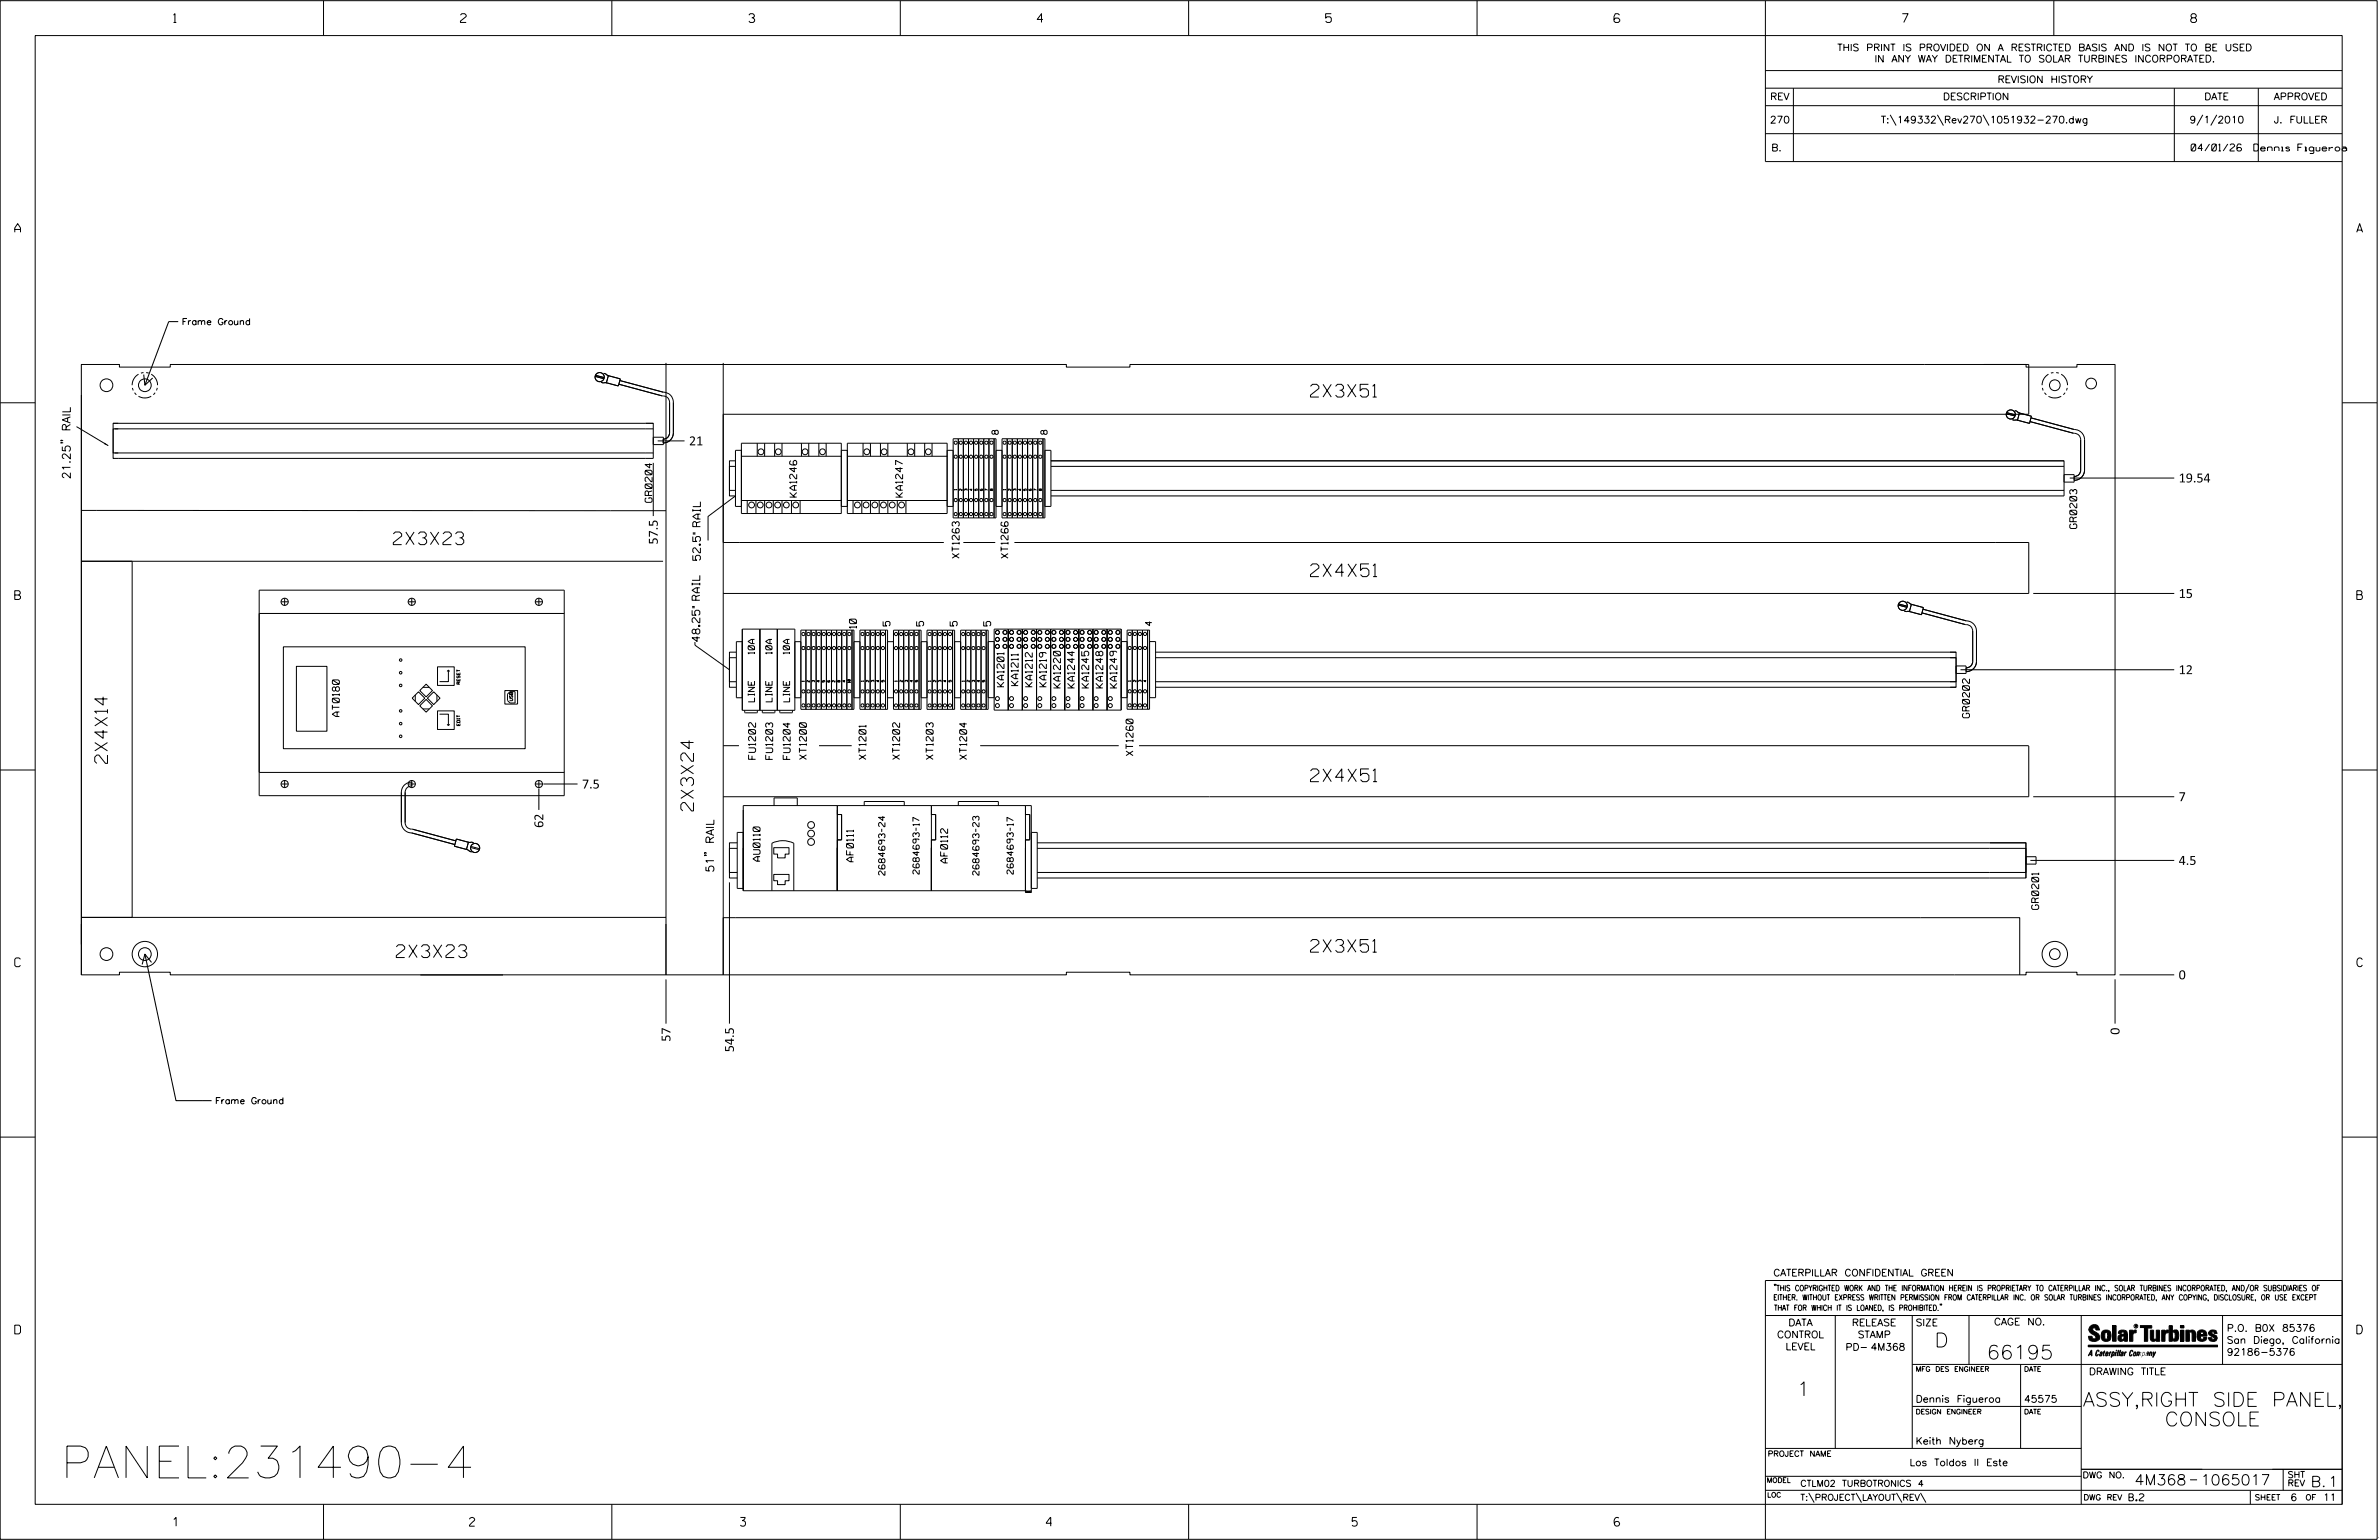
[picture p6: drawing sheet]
<svg xmlns="http://www.w3.org/2000/svg" width="864mm" height="559mm" viewBox="0 0 864 559" stroke-linecap="round" stroke-linejoin="round" font-family="sans-serif">
<defs><g id="words">
<text font-size="11.5" x="22.1" y="536.3">PANEL:231490-4</text>
<g font-size="5.1">
<text x="702.3" y="488.8">D</text>
<text x="721.2" y="493.2">66195</text>
<text x="652.2" y="506.5">1</text>
<text x="756.1" y="510.3">ASSY,RIGHT SIDE PANEL,</text>
<text x="785.8" y="517.4">CONSOLE</text>
</g>
<g font-size="4.6">
<text x="475.7" y="144.1">2X3X51</text>
<text x="142.8" y="197.6">2X3X23</text>
<text x="475.7" y="209.2">2X4X51</text>
<text x="39" y="277" transform="rotate(-90 39 277)">2X4X14</text>
<text x="475.7" y="283.6">2X4X51</text>
<text x="251.8" y="294.2" transform="rotate(-90 251.8 294.2)">2X3X24</text>
<text x="143.9" y="347.5">2X3X23</text>
<text x="475.7" y="345.5">2X3X51</text>
</g>
<g font-size="3.8">
<text x="774.8" y="538.9">4M368</text>
<text x="798.8" y="538.9">1065017</text>
<text x="838.8" y="539.5">B.2</text>
</g>
<g font-size="3.2">
<text x="63" y="8.2">1</text>
<text x="167.2" y="8.2">2</text>
<text x="271.8" y="8.2">3</text>
<text x="376.5" y="8.2">4</text>
<text x="481.2" y="8.2">5</text>
<text x="690.6" y="8.2">7</text>
<text x="795.3" y="8.2">8</text>
<text x="5.4" y="84.3">A</text>
<text x="855.5" y="84.3">A</text>
<text x="250.1" y="161.6">21</text>
<text x="790.9" y="175.1">19.54</text>
<text x="238.8" y="197.6" transform="rotate(-90 238.8 197.6)">57.5</text>
<text x="5.4" y="217.5">B</text>
<text x="790.9" y="217">15</text>
<text x="855.6" y="217.5">B</text>
<text x="790.9" y="244.6">12</text>
<text x="211.3" y="286.1">7.5</text>
<text x="790.9" y="290.7">7</text>
<text x="197.2" y="300.4" transform="rotate(-90 197.2 300.4)">62</text>
<text x="790.9" y="313.8">4.5</text>
<text x="5.4" y="350.8">C</text>
<text x="855.6" y="350.8">C</text>
<text x="790.9" y="355.3">0</text>
<text x="243.4" y="378" transform="rotate(-90 243.4 378)">57</text>
<text x="769.4" y="375.5" transform="rotate(-90 769.4 375.5)">0</text>
<text x="266.4" y="381.8" transform="rotate(-90 266.4 381.8)">54.5</text>
<text x="5.4" y="484">D</text>
<text x="855.6" y="484">D</text>
<text x="62.8" y="553.8">1</text>
<text x="170.4" y="553.8">2</text>
<text x="268.8" y="553.8">3</text>
<text x="379.8" y="553.8">4</text>
<text x="490.8" y="553.8">5</text>
<text x="585.9" y="553.8">6</text>
</g>
<g font-size="2.9">
<text x="25.5" y="173.9" transform="rotate(-90 25.5 173.9)">21.25&quot; RAIL</text>
<text x="259.2" y="316.6" transform="rotate(-90 259.2 316.6)">51&quot; RAIL</text>
</g>
<g font-size="2.8">
<text x="254.3" y="203.3" transform="rotate(-90 254.3 203.3)">52.5&quot; RAIL</text>
<text x="254" y="232.8" transform="rotate(-90 254 232.8)">48.25&quot; RAIL</text>
</g>
<g font-size="2.5">
<text x="666.9" y="18.5">THIS PRINT IS PROVIDED ON A RESTRICTED BASIS AND IS NOT TO BE USED</text>
<text x="680.5" y="22.6">IN ANY WAY DETRIMENTAL TO SOLAR TURBINES INCORPORATED.</text>
<text x="725.1" y="30">REVISION HISTORY</text>
<text x="642.6" y="36.3">REV</text>
<text x="705.3" y="36.3">DESCRIPTION</text>
<text x="800.2" y="36.3">DATE</text>
<text x="825.4" y="36.3">APPROVED</text>
<text x="642.5" y="44.7">270</text>
<text x="682.8" y="44.7">T:\149332\Rev270\1051932-270.dwg</text>
<text x="794.8" y="44.7">9/1/2010</text>
<text x="825.5" y="44.7">J. FULLER</text>
<text x="643" y="54.8">B.2</text>
<text x="795.4" y="54.8">04/01/26</text>
<text x="818.2" y="54.8">Dennis Figueroa</text>
<text x="236.7" y="182.3" transform="rotate(-90 236.7 182.3)">GR0204</text>
<text x="289.2" y="180.4" transform="rotate(-90 289.2 180.4)">KA1246</text>
<text x="327.6" y="180.4" transform="rotate(-90 327.6 180.4)">KA1247</text>
<text x="753.9" y="191.8" transform="rotate(-90 753.9 191.8)">GR0203</text>
<text x="348.2" y="202.5" transform="rotate(-90 348.2 202.5)">XT1263</text>
<text x="365.9" y="202.5" transform="rotate(-90 365.9 202.5)">XT1266</text>
<text x="310.9" y="228" transform="rotate(-90 310.9 228)">10</text>
<text x="323.1" y="227.1" transform="rotate(-90 323.1 227.1)">5</text>
<text x="335.3" y="227.1" transform="rotate(-90 335.3 227.1)">5</text>
<text x="347.4" y="227.1" transform="rotate(-90 347.4 227.1)">5</text>
<text x="359.6" y="227.1" transform="rotate(-90 359.6 227.1)">5</text>
<text x="364.5" y="249.2" transform="rotate(-90 364.5 249.2)">KA1201</text>
<text x="369.6" y="248.8" transform="rotate(-90 369.6 248.8)">KA1211</text>
<text x="374.7" y="249.2" transform="rotate(-90 374.7 249.2)">KA1212</text>
<text x="379.8" y="249.2" transform="rotate(-90 379.8 249.2)">KA1219</text>
<text x="385" y="249.6" transform="rotate(-90 385 249.6)">KA1220</text>
<text x="390.1" y="249.6" transform="rotate(-90 390.1 249.6)">KA1244</text>
<text x="395.2" y="249.6" transform="rotate(-90 395.2 249.6)">KA1245</text>
<text x="400.3" y="249.6" transform="rotate(-90 400.3 249.6)">KA1248</text>
<text x="405.4" y="249.6" transform="rotate(-90 405.4 249.6)">KA1249</text>
<text x="123.2" y="260" transform="rotate(-90 123.2 260)">AT0180</text>
<text x="714.9" y="260.4" transform="rotate(-90 714.9 260.4)">GR0202</text>
<text x="274.3" y="275.5" transform="rotate(-90 274.3 275.5)">FU1202</text>
<text x="280.5" y="275.6" transform="rotate(-90 280.5 275.6)">FU1203</text>
<text x="286.9" y="275.6" transform="rotate(-90 286.9 275.6)">FU1204</text>
<text x="292.7" y="275.6" transform="rotate(-90 292.7 275.6)">XT1200</text>
<text x="314.4" y="275.6" transform="rotate(-90 314.4 275.6)">XT1201</text>
<text x="326.6" y="275.6" transform="rotate(-90 326.6 275.6)">XT1202</text>
<text x="338.7" y="275.6" transform="rotate(-90 338.7 275.6)">XT1203</text>
<text x="350.9" y="275.6" transform="rotate(-90 350.9 275.6)">XT1204</text>
<text x="411.3" y="274.2" transform="rotate(-90 411.3 274.2)">XT1260</text>
<text x="275.9" y="312.5" transform="rotate(-90 275.9 312.5)">AU0110</text>
<text x="309.8" y="312.7" transform="rotate(-90 309.8 312.7)">AF0111</text>
<text x="344" y="313.1" transform="rotate(-90 344 313.1)">AF0112</text>
<text x="740" y="330" transform="rotate(-90 740 330)">GR0201</text>
<text x="643.8" y="463">CATERPILLAR CONFIDENTIAL GREEN</text>
<text x="645.1" y="485.5">CONTROL</text>
<text x="649.2" y="481.1">DATA</text>
<text x="672.3" y="481.1">RELEASE</text>
<text x="674.4" y="485.5">STAMP</text>
<text x="695.4" y="481.1">SIZE</text>
<text x="723.8" y="480.8">CAGE NO.</text>
<text x="808.4" y="483.1">P.O. B0X 85376</text>
<text x="648.2" y="489.8">LEVEL</text>
<text x="669.9" y="490">PD- 4M368</text>
<text x="808.4" y="487.5">San Diego, California</text>
<text x="808.4" y="491.8">92186-5376</text>
<text x="758.3" y="498.9">DRAWING TITLE</text>
<text x="695.4" y="508.9">Dennis Figueroa</text>
<text x="734.8" y="508.9">45575</text>
<text x="695.4" y="524.1">Keith Nyberg</text>
<text x="693.2" y="531.9">Los Toldos II Este</text>
<text x="772.8" y="544.6">B.2</text>
<text x="831.4" y="544.6">6</text>
<text x="843.3" y="544.6">11</text>
</g>
<g font-size="2.3">
<text x="66.4" y="117.9">Frame Ground</text>
<text x="362.4" y="157.6" transform="rotate(-90 362.4 157.6)">8</text>
<text x="380.1" y="157.6" transform="rotate(-90 380.1 157.6)">8</text>
<text x="418.1" y="227" transform="rotate(-90 418.1 227)">4</text>
<text x="273.9" y="237.3" transform="rotate(-90 273.9 237.3)">10A</text>
<text x="280.3" y="237.3" transform="rotate(-90 280.3 237.3)">10A</text>
<text x="286.6" y="237.3" transform="rotate(-90 286.6 237.3)">10A</text>
<text x="273.9" y="254.7" transform="rotate(-90 273.9 254.7)">LINE</text>
<text x="280.3" y="254.7" transform="rotate(-90 280.3 254.7)">LINE</text>
<text x="286.6" y="254.7" transform="rotate(-90 286.6 254.7)">LINE</text>
<text x="321.2" y="317.6" transform="rotate(-90 321.2 317.6)">2684693-24</text>
<text x="333.7" y="317.2" transform="rotate(-90 333.7 317.2)">2684693-17</text>
<text x="355.4" y="317.6" transform="rotate(-90 355.4 317.6)">2684693-23</text>
<text x="367.9" y="317.2" transform="rotate(-90 367.9 317.2)">2684693-17</text>
<text x="78.5" y="400.5">Frame Ground</text>
<text x="653.5" y="539.4">CTLM02 TURBOTRONICS 4</text>
<text x="756" y="536.3">DWG NO.</text>
<text x="830.4" y="539.3">REV</text>
<text x="830.4" y="536.2">SHT</text>
<text x="653.5" y="544.5">T:\PROJECT\LAYOUT\REV\</text>
</g>
<g font-size="2">
<text x="643.8" y="471.8">EITHER. WITHOUT EXPRESS WRITTEN PERMISSION FROM CATERPILLAR INC. OR SOLAR TURBINES INCORPORATED, ANY COPYING, DISCLOSURE, OR USE EXCEPT</text>
<text x="643.8" y="468.4">&quot;THIS COPYRIGHTED WORK AND THE INFORMATION HEREIN IS PROPRIETARY TO CATERPILLAR INC., SOLAR TURBINES INCORPORATED, AND/OR SUBSIDIARIES OF</text>
<text x="644" y="475.6">THAT FOR WHICH IT IS LOANED, IS PROHIBITED.&quot;</text>
<text x="641.7" y="528.5">PROJECT NAME</text>
<text x="756.3" y="544.3">DWG REV</text>
<text x="818.5" y="544.3">SHEET</text>
<text x="836.9" y="544.3">OF</text>
</g>
<g font-size="1.8">
<text x="695.4" y="497.6">MFG DES ENGINEER</text>
<text x="734.8" y="497.6">DATE</text>
<text x="695.4" y="513.1">DESIGN ENGINEER</text>
<text x="734.8" y="513.1">DATE</text>
<text x="641.3" y="538">MODEL</text>
<text x="641.5" y="543.3">LOC</text>
</g>
<g font-size="1.2">
<text x="167" y="248.3" transform="rotate(-90 167 248.3)">RESET</text>
<text x="186.1" y="254.3" transform="rotate(-90 186.1 254.3)">USB</text>
<text x="167" y="263.3" transform="rotate(-90 167 263.3)">EDIT</text>
</g>
<g font-size=".9">
<text x="347.4" y="177.9" transform="rotate(-90 347.4 177.9)">1</text>
<text x="349.2" y="178" transform="rotate(-90 349.2 178)">2</text>
<text x="351.1" y="178" transform="rotate(-90 351.1 178)">3</text>
<text x="353" y="178" transform="rotate(-90 353 178)">4</text>
<text x="354.8" y="178" transform="rotate(-90 354.8 178)">5</text>
<text x="356.7" y="178" transform="rotate(-90 356.7 178)">6</text>
<text x="360.4" y="178" transform="rotate(-90 360.4 178)">8</text>
<text x="365.1" y="177.9" transform="rotate(-90 365.1 177.9)">1</text>
<text x="367" y="178" transform="rotate(-90 367 178)">2</text>
<text x="368.8" y="178" transform="rotate(-90 368.8 178)">3</text>
<text x="370.7" y="178" transform="rotate(-90 370.7 178)">4</text>
<text x="372.6" y="178" transform="rotate(-90 372.6 178)">5</text>
<text x="374.4" y="178" transform="rotate(-90 374.4 178)">6</text>
<text x="376.3" y="178" transform="rotate(-90 376.3 178)">7</text>
<text x="378.1" y="178" transform="rotate(-90 378.1 178)">8</text>
<text x="292" y="247.3" transform="rotate(-90 292 247.3)">1</text>
<text x="293.8" y="247.5" transform="rotate(-90 293.8 247.5)">2</text>
<text x="295.7" y="247.5" transform="rotate(-90 295.7 247.5)">3</text>
<text x="297.5" y="247.5" transform="rotate(-90 297.5 247.5)">4</text>
<text x="299.4" y="247.5" transform="rotate(-90 299.4 247.5)">5</text>
<text x="301.2" y="247.5" transform="rotate(-90 301.2 247.5)">6</text>
<text x="303.1" y="247.5" transform="rotate(-90 303.1 247.5)">2</text>
<text x="305" y="247.5" transform="rotate(-90 305 247.5)">8</text>
<text x="306.8" y="247.5" transform="rotate(-90 306.8 247.5)">4</text>
<text x="308.7" y="247.8" transform="rotate(-90 308.7 247.8)">10</text>
<text x="313.6" y="247.3" transform="rotate(-90 313.6 247.3)">1</text>
<text x="315.4" y="247.4" transform="rotate(-90 315.4 247.4)">2</text>
<text x="317.3" y="247.4" transform="rotate(-90 317.3 247.4)">3</text>
<text x="319.1" y="247.4" transform="rotate(-90 319.1 247.4)">4</text>
<text x="321" y="247.4" transform="rotate(-90 321 247.4)">5</text>
<text x="325.7" y="247.3" transform="rotate(-90 325.7 247.3)">1</text>
<text x="327.6" y="247.4" transform="rotate(-90 327.6 247.4)">2</text>
<text x="329.4" y="247.4" transform="rotate(-90 329.4 247.4)">3</text>
<text x="331.3" y="247.4" transform="rotate(-90 331.3 247.4)">4</text>
<text x="333.2" y="247.4" transform="rotate(-90 333.2 247.4)">5</text>
<text x="337.9" y="247.3" transform="rotate(-90 337.9 247.3)">1</text>
<text x="339.8" y="247.4" transform="rotate(-90 339.8 247.4)">2</text>
<text x="341.6" y="247.4" transform="rotate(-90 341.6 247.4)">3</text>
<text x="343.5" y="247.4" transform="rotate(-90 343.5 247.4)">4</text>
<text x="345.3" y="247.4" transform="rotate(-90 345.3 247.4)">5</text>
<text x="350.1" y="247.3" transform="rotate(-90 350.1 247.3)">1</text>
<text x="352" y="247.5" transform="rotate(-90 352 247.5)">2</text>
<text x="353.8" y="247.5" transform="rotate(-90 353.8 247.5)">3</text>
<text x="355.7" y="247.5" transform="rotate(-90 355.7 247.5)">4</text>
<text x="357.5" y="247.5" transform="rotate(-90 357.5 247.5)">5</text>
<text x="410.6" y="247.3" transform="rotate(-90 410.6 247.3)">1</text>
<text x="412.4" y="247.4" transform="rotate(-90 412.4 247.4)">2</text>
<text x="414.3" y="247.4" transform="rotate(-90 414.3 247.4)">3</text>
<text x="416.1" y="247.4" transform="rotate(-90 416.1 247.4)">4</text>
<text x="775.1" y="481.7">R</text>
</g>
</g></defs>
<g fill="none" stroke="#000" stroke-width=".36">
<path d="M.1 .2h862.8v558.4h-862.8zM12.8 12.9h837.4v533h-837.4zM117.4 .2v12.7M222.1 .2v12.7M326.8 .2v12.7M431.5 .2v12.7M536.2 .2v12.7M587.9 5.5l-.5-.5h-1l-.5 1v1.7l.5 .4h1l.6-.4v-.6l-.6-.5h-1l-.5 .5M640.9 .2v58.4h209.3M745.6 .2v12.7M640.9 25.6h209.3M640.9 32h209.3"/>
<path d="M640.9 38.3h209.3M651 32v26.6M789.3 32v26.6M819.8 32v26.6M640.9 48.5h209.3M686.2 41.7l2.1 3.8M703.3 41.7l2.2 3.8M719.9 41.7l2.1 3.8M799.6 41.7l-2.1 3.8M804.7 41.7l-2.2 3.8M50.3 135.8l-1.7 1.7-.6 2.3M52.1 135.2l-.9 .2"/>
<path d="M53.1 135.2l.9 .2M54.9 135.8l1.6 1.5 .7 2.5M216 136.6l3.2 .8M216.1 136.2l3.2 .8M218.2 138.7l2.1 .3M219.1 135.5l1.9 .8M220.8 136.3l4.4 1.2-.7 2.6-4.4-1.2zM225 138.1l15.8 4.2a3.6 3.6 0 0 1 3.6 3.7v11a3.7 3.7 0 0 1-3.7 3.7v-1.4a2.29 2.29 0 0 0 2.4-2.3v-11a2.38 2.38 0 0 0-2.7-2.3l-15.8-4.3M241.8 131.7v222.1M262.5 131.7v222.1v-20.8h434.6h36.1v20.8M720.2 132.3h15.3v.9h18.5v-.9h13.8v221.4h-13.8v-.9h-18.5v.9h-325.3v-.9h-23.1v.9h-325.3v-.9h-18.4v.9h-13.9v-221.4h13.9v.9h18.4v-.9h325.3v.9h23.1v-.9h326.3v18h-474M743.6 135.8l-1.6 1.5-.7 2.5"/>
<path d="M745.4 135.2l-.9 .2M746.4 135.2l1 .2M748.2 135.8l1.6 1.5 .6 1.4 .1 1.1M.1 146.2h12.7M22.2 159.7v.3v-.3l.7 .3M27.8 154.8l11.5 6.9M29.5 143.3v210.5M41.1 153.6h196M41.6 155.6h195.5M42.9 155.6h-1.8v8.8h1.8M42.9 153.6h-1.8v12.7h196v-12.7h-2.7M48.1 140.8l.3 .9"/>
<path d="M48.9 142.5l.6 .7M50.3 143.8l1.8 .6h1.2l1.6-.6M56.3 142.5l-.6 .7M57.1 140.8l-.3 .9M237.1 158.6h3.7v2.7h-3.7zM238.8 160h9.7M347.9 159.2v28.7h13.7v-28.7h-15.6v28.7M349.7 159.2v28.7M351.6 159.2v28.7M353.4 159.2v28.7M355.3 159.2v28.7M357.1 159.2v28.7"/>
<path d="M359 159.2v28.7M360.9 159.2v28.7M365.6 159.2v28.7h13.7v-28.7h-15.6v28.7M367.5 159.2v28.7M369.3 159.2v28.7M371.2 159.2v28.7M373 159.2v28.7M374.9 159.2v28.7M376.7 159.2v28.7M378.6 159.2v28.7M728.3 150.1l3.2 .9M728.4 149.7l3.2 .9"/>
<path d="M730.5 152.3l2 .2M731.4 149l1.8 .9M733.1 149.9l4.3 1.1-.7 2.6-4.3-1.1zM736.9 153l15.8 4.2a2.39 2.39 0 0 1 2.6 2.3v11.1a2.29 2.29 0 0 1-2.3 2.3M737.3 151.6l15.7 4.3a3.7 3.7 0 0 1 3.7 3.6v11.1a3.7 3.7 0 0 1-3.8 3.7M741.4 140.8l.3 .9M742.2 142.5l.6 .7M743.6 143.8l1.9 .6 1.3-.1 1.4-.5M749.7 142.5l-.7 .7M750.4 140.8l-.3 .9M850.2 146.2h12.7M22.2 160.5v.3v-.3l.7 .3"/>
<path d="M41.6 164.4h195.5M237.1 168v19.3M267 169.2h-2.2v8.7h2.2M267 167.2h-2.2v12.8h2.2l-10 7.4v8.7M269.1 163.4h-2.1v20.4h2.1M269.1 160.8h36.3v25.5h-36.3zM269.1 165.6h36.3M274.9 160.8v4.8M277.6 160.8v4.8M281.2 160.8v4.8M283.9 160.8v4.8M290.9 160.8v4.8"/>
<path d="M293.6 160.8v4.8M297.3 160.8v4.7M299.9 160.8v4.8M305.4 163.4h2.2M307.6 160.8h36.2v25.5h-36.2zM307.6 165.6h36.2M313.3 160.8v4.8M316 160.8v4.8M319.6 160.8v4.8M322.3 160.8v4.8M329.4 160.8v4.8M332 160.8v4.8"/>
<path d="M335.7 160.8v4.7M338.3 160.8v4.8M343.8 163.4h2.2M358.5 177.9l-.9-.5v.6M361.6 163.4h2.1M379.3 163.4h2.2v20.4h-2.2M381.5 169.2h367.8M381.5 177.9h367.8M749.3 172.2h3.6v2.7h-3.6zM749.3 167.2h-367.8h367.8v12.8h-367.8M751.3 173.5h38M752.9 172.9h.1"/>
<path d="M29.5 185.2l212.3 .1M269.1 181.6h36.3M271.3 181.6v4.7M274.4 181.6v4.7M277.6 181.6v4.7M280.7 181.6v4.7M283.9 181.6v4.7M287.3 181.6v4.7M290.4 181.6v4.7M305.4 183.8h2.2M307.6 181.6h36.2M309.7 181.6v4.7"/>
<path d="M312.8 181.6v4.7M316 181.6v4.7M319.2 181.6v4.7M322.3 181.6v4.7M325.7 181.6v4.7M328.9 181.6v4.7M342.6 196.9h-80.1M343.8 183.8h2.2M349.7 196.9h11.6M361.6 183.8h2.1M368.2 196.9h368.3v18.4h-474M29.5 203.7h211.2"/>
<path d="M48 203.7v129.2M94.1 214.1h110.7v74.6h-110.7zM102 218.4h2.6M103.3 217.1v2.6M148.2 218.4h2.6M149.5 217.1v2.6M194.3 218.4h2.6M195.6 217.1v2.6M689.1 219.5l3.2 .9M689.2 219.1l3.2 .9M692.1 218.4l1.9 .9M693.8 219.3l4.4 1.2-.7 2.6-4.4-1.2z"/>
<path d="M738.1 215.3h51.2M94.1 222.6h110.7M102.9 234.7h87.7v37h-87.7zM252.3 233v1.1l12.5 8.9M267.2 238.7h-2.4v8.7h2.4M267.2 236.6h-2.4v12.8h2.4M269.5 232.8h-2.2v20.4h2.2M269.5 228.3h19v29.4h-19zM275.8 228.3v29.4M282.2 228.3v29.4M288.5 232.8h2.2M290.7 228.6h19.3v28.8h-19.3z"/>
<path d="M292.6 228.6v28.8M294.4 228.6v28.8M296.3 228.6v28.8M298.1 228.6v28.8M300 228.6v28.8M301.8 228.6v28.8M303.7 228.6v28.8M305.5 228.6v28.8M307.4 228.6v28.8M309.3 228.6v28.8M310 232.8h2.2M312.2 228.6h10v28.8h-10z"/>
<path d="M314 228.6v28.8M315.9 228.6v28.8M317.7 228.6v28.8M319.6 228.6v28.8M321.5 228.6v28.8M322.2 232.8h2.1M324.3 228.7h10.1v28.7h-10.1zM326.2 228.7v28.7M328 228.7v28.7M329.9 228.7v28.7M331.8 228.7v28.7M333.6 228.7v28.7"/>
<path d="M334.4 232.8h2.1M336.5 228.7h10v28.7h-10zM338.4 228.7v28.7M340.3 228.7v28.7M342.1 228.7v28.7M344 228.7v28.7M345.8 228.7v28.7M346.5 232.8h2.2M348.7 228.7h10v28.7h-10zM350.6 228.7v28.7M352.4 228.7v28.7M354.3 228.7v28.7"/>
<path d="M356.1 228.7v28.7M358 228.7v28.7M358.7 232.8h2.2M360.9 228.3h46.1v29.4h-46.1zM366 228.3v29.4M371.1 228.3v29.4M376.3 228.3v29.4M381.4 228.3v29.4M386.5 228.3v29.4M391.6 228.3v29.4M396.7 228.3v29.4M401.9 228.3v29.4"/>
<path d="M407 232.8h2.2M409.2 228.6h8.1v28.8h-8.1zM411 228.6v28.8M412.9 228.6v28.8M414.7 228.6v28.8M416.6 228.6v28.8M417.3 232.8h2.2v20.4h-2.2M419.5 236.6h290.6M419.5 238.7h290.6M691.3 221.7l2 .2M697.7 222.4l15.7 4.2a2.41 2.41 0 0 1 2.7 2.4v11a2.29 2.29 0 0 1-2.4 2.3M698 221.1l15.8 4.2a3.7 3.7 0 0 1 3.7 3.7v11a3.7 3.7 0 0 1-3.8 3.7"/>
<path d="M707.9 238.7h2.2v8.7h-2.2M707.9 236.6h2.2v12.8h-2.2M107.6 241.8h11.1v23.5h-11.1zM150.7 252.2v2.3M151.9 251l2.3 2.3-2.3 2.4-2.3-2.4zM153.5 249.4h2.3M153.5 257.2h2.3M154.7 253.8l2.3 2.3-2.3 2.3-2.3-2.3zM154.7 248.2l2.3 2.4-2.3 2.3-2.3-2.3zM157.4 251l2.3 2.3-2.3 2.4-2.2-2.4zM158.6 252.2v2.3M158.8 258h6.1v6.7h-6.1z"/>
<path d="M158.8 242h6.1v6.7h-6.1zM159.6 259.2h3.2v4.1M162.3 243.6l.5-.4v4.1h-3.2M162.8 243.2l.4 .4M183.3 250.6h4.6v4.9h-4.6zM185.1 251h1.9v4.1h-1.9l-.9-.9v-2.3zM270.3 257.7l.2 1h4.2l.2-1M276.7 257.7l.2 1h4.2l.2-1M283.1 257.7l.1 1h4.3l.2-1M288.5 253.2h2.2M310 253.2h2.2M322.2 253.2h2.1"/>
<path d="M334.4 253.2h2.1M346.5 253.2h2.2M358.7 253.2h2.2M407 253.2h2.2M419.5 247.4h290.6M419.5 249.4h290.6M710.1 241.7h3.6v2.7h-3.6zM711.7 243h77.6M.1 279.4h12.7M162.3 262.8l.5 .5M163.2 262.8l-.4 .5M262.5 270.6h5.8"/>
<path d="M297.3 270.6h11.9M355.8 270.6h50.3M413.5 270.6h323M736.5 270.7v18.4h-474M850.2 279.4h12.7M94.1 280.3h110.7M102 284.5h2.6M103.3 283.2v2.6M148.2 284.5h2.6M149.4 285.2a2.29 2.29 0 0 0-2.3 2.3v11a2.38 2.38 0 0 0 2.7 2.4l15.7 4.2M149.5 283.8a3.7 3.7 0 0 0-3.8 3.7v11a3.7 3.7 0 0 0 3.7 3.7l15.7 4.3M149.5 283.2v2.6"/>
<path d="M194.3 284.5h2.6M195.6 286.1v7.8M195.6 283.2v2.6M197.2 284.5h12.5M281 292.3v-2.8h8.4v2.8M304 295.6h1.5v9.2h-1.5M304 292.3v30.9M328.3 292.3v-1.5h-14.6v1.5M338.1 295.6h1.6v9.2h-1.6M338.1 292.3v30.9M362.4 292.3v-1.5h-14.5v1.5M372.3 292.3v31.5"/>
<path d="M372.3 295.6h1.5v9.2h-1.5M738.1 289.1h51.2M165.7 304.4l4.3 1.2-.7 2.6-4.3-1.1zM169.3 308.2l1.9 .9M169.9 305.6l2 .2M171 307.6l2.8 .7M171.1 307.2l2.8 .7M255.8 310.2v.3v-.3l.7 .3M255.8 309.4v.3v-.3l.7 .3M267.6 307.8h-2.8v8.8h2.8M267.6 305.8h-2.8v12.8h2.8M269.8 302h-2.2v20.4h2.2"/>
<path d="M280.9 307.6h5.5v2.3h-1.4v1.4h-2.7v-1.4h-1.4zM280.9 317.3h5.5v2.3h-1.4v1.4h-2.7v-1.4h-1.4zM374.4 302h2.1v20.4h-2.1M376.5 305.8h345.8M376.5 307.8h358.9v8.8h-358.9M722.3 305.8h13.1v12.8M722.3 305.8h13.1v12.8h-358.9M735.4 310.9h3.7v2.6h-3.7zM737.1 312.2h52.2M29.5 332.9h212.3M264.8 320.2v51.2M280.2 323.2v-17.2a9 9 0 0 1 7.9 0v17.2"/>
<path d="M372.3 323.2h-102.5v-30.9h104.6v31.5M372.3 323.8h2.1M372.3 323.8l2.1-.5h-2.1l2.1 .5M152.6 353.8h30M241.8 355.4v16M767.8 355.4v16M769.4 353.7h19.9M.1 412.6h12.7M850.2 412.6h12.7M640.9 477.3h209.3M644.2 466.1l-.1 .4M644.7 466.1l-.2 .4"/>
<path d="M666.2 477.3v48.3M694.2 477.3v48.3M704.4 473.3l-.1 .4M704.9 473.3l-.2 .4M714.8 477.3v17.8M755.5 477.3v68.6M806.8 477.3v17.8M816.5 466l-1.4 3.1M850.2 464.6h-209.3v94M850.2 464.8v81.1M694.2 495.1h156M733.5 495.1v30.5"/>
<path d="M758.6 481.4a2.02 2.02 0 0 1 3.1-.1l.5 1.3h-1.3l-.2-.6-.4-.2-.6 .1-.1 .4 .4 .7a2.46 2.46 0 0 1 2.2 2.9 2.83 2.83 0 0 1-3.8 .3l-.3-1.3h1.3l.2 .7 .6 .3 .5-.2 .2-.5-.4-.6-1.9-1.2-.4-.9zM759.2 491.3h-.7l.7-1.2v1.9h.2l-.1-2.1-1.3 2.1 .5-.5h.7M761.3 490l.3-.2 .4 .3-.1 .3-.3-.4-.4 .3-.3 1.6h.4l.4-.5-.3 .6-.4 .1-.3-.4zM762.6 490.6l.5-.1-.1 1.4h-.9a.74 .74 0 0 1 .9-.8l-.3 .7-.5 .1 .2-.5 .6-.2v-.5l-.7 .2zM763 483.2a2.17 2.17 0 0 1 3.1 0l.3 1.4-.3 1.5a2.17 2.17 0 0 1-3.1 0l-.3-1.5zM763.6 490.5l.4-.4 .2 .6h-.3l-.3 .9 .2 .4-.3-.1zM764.1 483.7l.5-.4 .4 .3v2.2l-.4 .2-.5-.2zM764.6 491.1l.6 .2v-.7l-.4-.1-.4 .6-.1 .8h.6M764.6 491.1l-.1 .8h.4M764.6 482.6v.8M764.8 490.7l.4 .1v.3h-.6zM765 491.5l-.1 .4z"/>
<path d="M766 490.5l-.5 1.5zM766 490.8l.4-.3-.4 .4M766.9 481h1.3v5.7h-1.3zM767 490.8l.5 .1-.3 .8-.4 .2zM767.3 490.5h-.5l-.5 2M767.3 490.5l-.1 .2M767.3 490.5a.8 .8 0 0 1 .2 1 .8 .8 0 0 1-.9 .4l-.1 .6M768.1 490.5l-.4 1.5zM768.2 489.9h.3l-.1 .2h-.2zM769 489.9l-.5 2.1zM769.7 489.9l-.6 2.1zM770.1 491.4l.5-.3-.5 .8z"/>
<path d="M770.4 491.9h.1M770.6 491.1l.1-.4-.7 .2 .1-.3 .6-.1 .2 .3-.5 1.1M770.6 491.1a.74 .74 0 0 0-.8 .8h.6M771 484.8h-.7l-.3 .6 .4 .7 .5-.3 .1-2.4h-.8l-.1 .4h-1.2a1.71 1.71 0 0 1 1.8-1.3 1.71 1.71 0 0 1 1.6 1.4v2.8h-1.1l-.1-.6M771 484.2l-1.5 .1a1.41 1.41 0 0 0 0 2.4l.5 .1 1.1-.7M771.2 486.1h-.1M771.4 490.5l.1 .3 .4-.3-.9 1.5zM771.5 490.8h.1M773 482.7h1.2v.5l.5-.5 .7-.1v1h-.6l-.5 .4-.1 2.7h-1.2zM773.3 490.3l.6-.4 .4 .2-.1 .4-.3-.4a1.28 1.28 0 0 0-.5 1.8l.6-.4-.1 .4-.8 .1zM774.7 490.8l.5-.3a.88 .88 0 0 1 .2 .9 .88 .88 0 0 1-.7 .7l-.2-.2zM774.8 490.9h.5l-.3 1h-.3l-.2-.2z"/>
<path d="M775.2 490.5l-.1 .2M776.8 481h4.3v.9h-1.5v4.8h-1.3M776.8 490.6l-.8 .2v-.3l-.4 1.5 .8-1.3v1.3l.3-1.2M779.3 491.1h.4M779.6 490.5h.3l-.3 1.4M779.6 490.7h.2l-.1 .4M779.7 491.1l-.1 .4M779.7 491.1l-.4 .2M780.2 492l.7-1.3v1.3l.3-1.3-.3-.2-.3 .3-.1-.3-.4 1.5M780.6 482.7h1.2v2.7l.1 .4 .4 .3 .4-.7v-2.7h1.2l.1 4h-1.3v-.5l-1.1 .6-.7-.3-.3-.7zM781.6 492.5l1-2-.8 1.3-.2-1.3-.2 2M784.7 482.7h1.2v.5l.5-.5 .7-.1v1h-.5l-.6 .4-.1 2.7h-1.2z"/>
<path d="M787.4 481h1.2v2a1.4 1.4 0 0 1 2.2 .2l.1 1.4-.4 1.9-1.5 .1-.4-.5v-1l.5 .9 .5-.3v-2.1l-.5-.4-.5 .7v2.8h-1.2zM791.5 482.7h1.3v4h-1.3zM791.5 481h1.3v.9h-1.3zM793.5 482.7h1.3v.4l.7-.5 1.1 .2 .4 .6v3.3h-1.2v-2.8l-.3-.6h-.5l-.2 3.4h-1.3zM794.8 483.1h.1M797.7 483.2a1.92 1.92 0 0 1 2.4-.5 1.92 1.92 0 0 1 1 2.1h-2.3v.8l.6 .5 .5-.3v-.5h1.2a1.83 1.83 0 0 1-2.1 1.4 1.83 1.83 0 0 1-1.5-2.1zM798.8 484.2v.6M799.1 483.4h.6l.2 .8h-1.1zM804.6 482.9a1.84 1.84 0 0 0-2.9 .8 3.3 3.3 0 0 0 2.2 1.9l-.5 .5-.4-.3-.1-.4h-1.2l.1 .6a1.92 1.92 0 0 0 2.9 .4M804.9 483.8h-1.2l-.2-.6-.5 .1-.1 .3 .1 .3 1.8 .9M805.1 488.1h-47.1v.6h47.1M694.2 510.3h61.3"/>
<path d="M640.9 525.6h114.6M640.9 535.7h114.6M795 537h2.6M828.8 533.2v7.6M850.2 533.2h-94.7M117.4 545.9v12.7M222.1 545.9v12.7M326.8 545.9v12.7M431.5 545.9v12.7M536.2 545.9v12.7M640.9 540.8h209.3M656.6 541.7l2 3.5"/>
<path d="M673.8 541.7l1.9 3.5M688.4 541.7l2 3.5M697.2 541.7l1.9 3.5M816.9 541v4.9M863.5 558h.1"/>
<circle cx="38.6" cy="139.8" r="2.31"/>
<circle cx="52.6" cy="139.8" r="2.31"/>
<circle cx="217.7" cy="136.8" r="1.66"/>
<circle cx="745.9" cy="139.8" r="1.95"/>
<circle cx="759.1" cy="139.2" r="1.95"/>
<circle cx="729.9" cy="150.4" r="1.66"/>
<circle cx="276.2" cy="163.9" r="1.05"/>
<circle cx="282.5" cy="163.9" r="1.06"/>
<circle cx="292.3" cy="163.9" r="1.05"/>
<circle cx="298.6" cy="163.9" r="1.05"/>
<circle cx="314.6" cy="163.9" r="1.05"/>
<circle cx="321" cy="163.9" r="1.05"/>
<circle cx="330.7" cy="163.9" r="1.06"/>
<circle cx="337" cy="163.9" r="1.06"/>
<circle cx="346.9" cy="160.6" r=".57"/>
<circle cx="346.9" cy="165.7" r=".57"/>
<circle cx="348.8" cy="165.7" r=".59"/>
<circle cx="348.8" cy="160.6" r=".58"/>
<circle cx="350.6" cy="160.6" r=".58"/>
<circle cx="350.6" cy="165.7" r=".59"/>
<circle cx="352.5" cy="165.7" r=".59"/>
<circle cx="352.5" cy="160.6" r=".58"/>
<circle cx="354.3" cy="160.6" r=".58"/>
<circle cx="354.3" cy="165.7" r=".59"/>
<circle cx="356.2" cy="160.6" r=".57"/>
<circle cx="356.2" cy="165.7" r=".57"/>
<circle cx="358.1" cy="165.7" r=".59"/>
<circle cx="358.1" cy="160.6" r=".58"/>
<circle cx="359.9" cy="160.6" r=".58"/>
<circle cx="359.9" cy="165.7" r=".59"/>
<circle cx="364.7" cy="160.6" r=".57"/>
<circle cx="364.7" cy="165.7" r=".57"/>
<circle cx="366.5" cy="165.7" r=".59"/>
<circle cx="366.5" cy="160.6" r=".58"/>
<circle cx="368.4" cy="160.6" r=".58"/>
<circle cx="368.4" cy="165.7" r=".59"/>
<circle cx="370.2" cy="160.6" r=".57"/>
<circle cx="370.2" cy="165.7" r=".57"/>
<circle cx="372.1" cy="160.6" r=".58"/>
<circle cx="372.1" cy="165.7" r=".59"/>
<circle cx="374" cy="160.6" r=".57"/>
<circle cx="374" cy="165.7" r=".57"/>
<circle cx="375.8" cy="165.7" r=".59"/>
<circle cx="375.8" cy="160.6" r=".58"/>
<circle cx="377.7" cy="160.6" r=".58"/>
<circle cx="377.7" cy="165.7" r=".59"/>
<circle cx="272.8" cy="183.2" r="1.06"/>
<circle cx="276" cy="183.2" r="1.06"/>
<circle cx="279.2" cy="183.2" r="1.06"/>
<circle cx="282.3" cy="183.2" r="1.06"/>
<circle cx="285.4" cy="183.2" r="1.05"/>
<circle cx="288.9" cy="183.2" r="1.06"/>
<circle cx="311.3" cy="183.2" r="1.06"/>
<circle cx="314.4" cy="183.2" r="1.06"/>
<circle cx="317.6" cy="183.2" r="1.06"/>
<circle cx="320.7" cy="183.2" r="1.06"/>
<circle cx="323.9" cy="183.2" r="1.06"/>
<circle cx="327.3" cy="183.2" r="1.06"/>
<circle cx="346.9" cy="181.4" r=".57"/>
<circle cx="346.9" cy="186.5" r=".57"/>
<circle cx="348.8" cy="186.5" r=".59"/>
<circle cx="348.8" cy="181.4" r=".58"/>
<circle cx="350.6" cy="181.4" r=".58"/>
<circle cx="350.6" cy="186.5" r=".59"/>
<circle cx="352.5" cy="186.5" r=".59"/>
<circle cx="352.5" cy="181.4" r=".58"/>
<circle cx="354.3" cy="181.4" r=".58"/>
<circle cx="354.3" cy="186.5" r=".59"/>
<circle cx="356.2" cy="181.4" r=".57"/>
<circle cx="356.2" cy="186.5" r=".57"/>
<circle cx="358.1" cy="186.5" r=".59"/>
<circle cx="358.1" cy="181.4" r=".58"/>
<circle cx="359.9" cy="181.4" r=".58"/>
<circle cx="359.9" cy="186.5" r=".59"/>
<circle cx="364.7" cy="181.4" r=".57"/>
<circle cx="364.7" cy="186.5" r=".57"/>
<circle cx="366.5" cy="186.5" r=".59"/>
<circle cx="366.5" cy="181.4" r=".58"/>
<circle cx="368.4" cy="181.4" r=".58"/>
<circle cx="368.4" cy="186.5" r=".59"/>
<circle cx="370.2" cy="181.4" r=".57"/>
<circle cx="370.2" cy="186.5" r=".57"/>
<circle cx="372.1" cy="181.4" r=".58"/>
<circle cx="372.1" cy="186.5" r=".59"/>
<circle cx="374" cy="181.4" r=".57"/>
<circle cx="374" cy="186.5" r=".57"/>
<circle cx="375.8" cy="186.5" r=".59"/>
<circle cx="375.8" cy="181.4" r=".58"/>
<circle cx="377.7" cy="181.4" r=".58"/>
<circle cx="377.7" cy="186.5" r=".59"/>
<circle cx="103.3" cy="218.4" r="1.3"/>
<circle cx="149.5" cy="218.4" r="1.3"/>
<circle cx="195.6" cy="218.4" r="1.3"/>
<circle cx="690.7" cy="219.8" r="1.65"/>
<circle cx="145.5" cy="239.5" r=".46"/>
<circle cx="291.6" cy="230.1" r=".57"/>
<circle cx="291.7" cy="235.1" r=".57"/>
<circle cx="293.5" cy="230.1" r=".58"/>
<circle cx="293.5" cy="235.1" r=".59"/>
<circle cx="295.4" cy="230.1" r=".57"/>
<circle cx="295.4" cy="235.1" r=".57"/>
<circle cx="297.2" cy="235.1" r=".59"/>
<circle cx="297.2" cy="230.1" r=".58"/>
<circle cx="299.1" cy="230.1" r=".58"/>
<circle cx="299.1" cy="235.1" r=".59"/>
<circle cx="300.9" cy="235.1" r=".59"/>
<circle cx="300.9" cy="230.1" r=".58"/>
<circle cx="302.8" cy="230.1" r=".58"/>
<circle cx="302.8" cy="235.1" r=".59"/>
<circle cx="304.6" cy="230.1" r=".57"/>
<circle cx="304.6" cy="235.1" r=".57"/>
<circle cx="306.5" cy="235.1" r=".59"/>
<circle cx="306.5" cy="230.1" r=".58"/>
<circle cx="308.3" cy="230.1" r=".57"/>
<circle cx="308.3" cy="235.1" r=".57"/>
<circle cx="313.1" cy="230.1" r=".57"/>
<circle cx="313.1" cy="235.1" r=".57"/>
<circle cx="314.9" cy="235.1" r=".59"/>
<circle cx="314.9" cy="230.1" r=".58"/>
<circle cx="316.8" cy="230.1" r=".58"/>
<circle cx="316.8" cy="235.1" r=".59"/>
<circle cx="318.7" cy="235.1" r=".59"/>
<circle cx="318.7" cy="230.1" r=".58"/>
<circle cx="320.5" cy="230.1" r=".58"/>
<circle cx="320.5" cy="235.1" r=".59"/>
<circle cx="325.3" cy="230.1" r=".58"/>
<circle cx="325.3" cy="235.1" r=".59"/>
<circle cx="327.1" cy="230.1" r=".57"/>
<circle cx="327.1" cy="235.1" r=".57"/>
<circle cx="329" cy="235.1" r=".59"/>
<circle cx="329" cy="230.1" r=".58"/>
<circle cx="330.8" cy="230.1" r=".57"/>
<circle cx="330.8" cy="235.1" r=".57"/>
<circle cx="332.7" cy="235.1" r=".59"/>
<circle cx="332.7" cy="230.1" r=".58"/>
<circle cx="337.4" cy="235.2" r=".57"/>
<circle cx="337.5" cy="230.1" r=".59"/>
<circle cx="339.3" cy="230.1" r=".59"/>
<circle cx="339.3" cy="235.2" r=".58"/>
<circle cx="341.1" cy="235.2" r=".57"/>
<circle cx="341.2" cy="230.1" r=".59"/>
<circle cx="343" cy="230.1" r=".59"/>
<circle cx="343" cy="235.2" r=".58"/>
<circle cx="344.9" cy="235.2" r=".57"/>
<circle cx="344.9" cy="230.1" r=".57"/>
<circle cx="349.6" cy="235.2" r=".57"/>
<circle cx="349.6" cy="230.1" r=".57"/>
<circle cx="351.5" cy="235.2" r=".57"/>
<circle cx="351.5" cy="230.1" r=".59"/>
<circle cx="353.3" cy="235.2" r=".57"/>
<circle cx="353.4" cy="230.1" r=".57"/>
<circle cx="355.2" cy="235.2" r=".57"/>
<circle cx="355.2" cy="230.1" r=".59"/>
<circle cx="357.1" cy="230.1" r=".59"/>
<circle cx="357.1" cy="235.2" r=".58"/>
<circle cx="362.1" cy="229.5" r=".72"/>
<circle cx="362.1" cy="234.5" r=".72"/>
<circle cx="362.1" cy="232" r=".72"/>
<circle cx="364.8" cy="229.5" r=".72"/>
<circle cx="364.8" cy="234.5" r=".72"/>
<circle cx="364.8" cy="232" r=".72"/>
<circle cx="367.2" cy="229.5" r=".72"/>
<circle cx="367.2" cy="232" r=".72"/>
<circle cx="367.2" cy="234.5" r=".72"/>
<circle cx="369.9" cy="229.5" r=".72"/>
<circle cx="369.9" cy="234.5" r=".72"/>
<circle cx="369.9" cy="232" r=".72"/>
<circle cx="372.3" cy="229.5" r=".72"/>
<circle cx="372.3" cy="232" r=".72"/>
<circle cx="372.3" cy="234.5" r=".72"/>
<circle cx="375.1" cy="229.5" r=".73"/>
<circle cx="375.1" cy="232" r=".73"/>
<circle cx="375.1" cy="234.5" r=".73"/>
<circle cx="377.5" cy="229.5" r=".73"/>
<circle cx="377.5" cy="234.5" r=".73"/>
<circle cx="377.5" cy="232" r=".73"/>
<circle cx="380.2" cy="229.5" r=".73"/>
<circle cx="380.2" cy="234.5" r=".73"/>
<circle cx="380.2" cy="232" r=".73"/>
<circle cx="382.6" cy="229.5" r=".73"/>
<circle cx="382.6" cy="234.5" r=".73"/>
<circle cx="382.6" cy="232" r=".73"/>
<circle cx="385.3" cy="229.5" r=".73"/>
<circle cx="385.3" cy="234.5" r=".73"/>
<circle cx="385.3" cy="232" r=".73"/>
<circle cx="387.7" cy="229.5" r=".73"/>
<circle cx="387.7" cy="232" r=".73"/>
<circle cx="387.7" cy="234.5" r=".73"/>
<circle cx="390.4" cy="229.5" r=".72"/>
<circle cx="390.4" cy="234.5" r=".72"/>
<circle cx="390.4" cy="232" r=".72"/>
<circle cx="392.8" cy="229.5" r=".72"/>
<circle cx="392.8" cy="234.5" r=".72"/>
<circle cx="392.8" cy="232" r=".72"/>
<circle cx="395.6" cy="229.5" r=".72"/>
<circle cx="395.6" cy="232" r=".72"/>
<circle cx="395.6" cy="234.5" r=".72"/>
<circle cx="397.9" cy="229.5" r=".72"/>
<circle cx="397.9" cy="232" r=".72"/>
<circle cx="397.9" cy="234.5" r=".72"/>
<circle cx="400.7" cy="229.5" r=".73"/>
<circle cx="400.7" cy="234.5" r=".73"/>
<circle cx="400.7" cy="232" r=".73"/>
<circle cx="403.1" cy="229.5" r=".73"/>
<circle cx="403.1" cy="234.6" r=".73"/>
<circle cx="403.1" cy="232" r=".73"/>
<circle cx="405.8" cy="229.5" r=".73"/>
<circle cx="405.8" cy="234.5" r=".73"/>
<circle cx="405.8" cy="232" r=".73"/>
<circle cx="410.1" cy="235.1" r=".57"/>
<circle cx="410.1" cy="230" r=".59"/>
<circle cx="412" cy="230" r=".59"/>
<circle cx="412" cy="235.1" r=".58"/>
<circle cx="413.8" cy="235.1" r=".57"/>
<circle cx="413.8" cy="230" r=".59"/>
<circle cx="415.7" cy="230" r=".59"/>
<circle cx="415.7" cy="235.1" r=".58"/>
<circle cx="145.5" cy="257.9" r=".46"/>
<circle cx="145.5" cy="244.1" r=".47"/>
<circle cx="145.5" cy="248.7" r=".46"/>
<circle cx="291.6" cy="250.9" r=".57"/>
<circle cx="291.7" cy="255.9" r=".57"/>
<circle cx="293.5" cy="250.9" r=".58"/>
<circle cx="293.5" cy="256" r=".59"/>
<circle cx="295.4" cy="250.9" r=".57"/>
<circle cx="295.4" cy="255.9" r=".57"/>
<circle cx="297.2" cy="256" r=".59"/>
<circle cx="297.2" cy="250.9" r=".58"/>
<circle cx="299.1" cy="250.9" r=".58"/>
<circle cx="299.1" cy="256" r=".59"/>
<circle cx="300.9" cy="256" r=".59"/>
<circle cx="300.9" cy="250.9" r=".58"/>
<circle cx="302.8" cy="250.9" r=".58"/>
<circle cx="302.8" cy="256" r=".59"/>
<circle cx="304.6" cy="250.9" r=".57"/>
<circle cx="304.6" cy="255.9" r=".57"/>
<circle cx="306.5" cy="256" r=".59"/>
<circle cx="306.5" cy="250.9" r=".58"/>
<circle cx="308.3" cy="250.9" r=".57"/>
<circle cx="308.3" cy="255.9" r=".57"/>
<circle cx="313.1" cy="250.9" r=".57"/>
<circle cx="313.1" cy="255.9" r=".57"/>
<circle cx="314.9" cy="256" r=".59"/>
<circle cx="314.9" cy="250.9" r=".58"/>
<circle cx="316.8" cy="250.9" r=".58"/>
<circle cx="316.8" cy="256" r=".59"/>
<circle cx="318.7" cy="256" r=".59"/>
<circle cx="318.7" cy="250.9" r=".58"/>
<circle cx="320.5" cy="250.9" r=".58"/>
<circle cx="320.5" cy="256" r=".59"/>
<circle cx="325.3" cy="250.9" r=".59"/>
<circle cx="325.3" cy="256" r=".58"/>
<circle cx="327.1" cy="256" r=".57"/>
<circle cx="327.1" cy="250.9" r=".57"/>
<circle cx="329" cy="256" r=".57"/>
<circle cx="329" cy="250.9" r=".59"/>
<circle cx="330.8" cy="256" r=".57"/>
<circle cx="330.8" cy="250.9" r=".57"/>
<circle cx="332.7" cy="256" r=".57"/>
<circle cx="332.7" cy="250.9" r=".59"/>
<circle cx="337.4" cy="256" r=".57"/>
<circle cx="337.5" cy="250.9" r=".59"/>
<circle cx="339.3" cy="250.9" r=".59"/>
<circle cx="339.3" cy="256" r=".58"/>
<circle cx="341.1" cy="256" r=".57"/>
<circle cx="341.2" cy="250.9" r=".59"/>
<circle cx="343" cy="250.9" r=".59"/>
<circle cx="343" cy="256" r=".58"/>
<circle cx="344.9" cy="256" r=".57"/>
<circle cx="344.9" cy="250.9" r=".57"/>
<circle cx="349.6" cy="256" r=".57"/>
<circle cx="349.6" cy="250.9" r=".57"/>
<circle cx="351.5" cy="256" r=".57"/>
<circle cx="351.5" cy="250.9" r=".59"/>
<circle cx="353.3" cy="256" r=".57"/>
<circle cx="353.4" cy="250.9" r=".57"/>
<circle cx="355.2" cy="256" r=".57"/>
<circle cx="355.2" cy="250.9" r=".59"/>
<circle cx="357.1" cy="250.9" r=".59"/>
<circle cx="357.1" cy="256" r=".58"/>
<circle cx="362.1" cy="256" r=".72"/>
<circle cx="362.1" cy="253.5" r=".72"/>
<circle cx="367.2" cy="256" r=".72"/>
<circle cx="367.2" cy="253.5" r=".72"/>
<circle cx="372.3" cy="256" r=".72"/>
<circle cx="372.3" cy="253.5" r=".72"/>
<circle cx="377.5" cy="256" r=".73"/>
<circle cx="377.5" cy="253.5" r=".73"/>
<circle cx="382.6" cy="256" r=".73"/>
<circle cx="382.6" cy="253.5" r=".73"/>
<circle cx="387.7" cy="256" r=".73"/>
<circle cx="387.7" cy="253.5" r=".73"/>
<circle cx="392.8" cy="256" r=".72"/>
<circle cx="392.8" cy="253.5" r=".72"/>
<circle cx="397.9" cy="256" r=".72"/>
<circle cx="397.9" cy="253.5" r=".72"/>
<circle cx="403.1" cy="256" r=".73"/>
<circle cx="403.1" cy="253.5" r=".73"/>
<circle cx="410.1" cy="255.9" r=".57"/>
<circle cx="410.1" cy="250.8" r=".59"/>
<circle cx="412" cy="250.8" r=".59"/>
<circle cx="412" cy="256" r=".58"/>
<circle cx="413.8" cy="255.9" r=".57"/>
<circle cx="413.8" cy="250.8" r=".59"/>
<circle cx="415.7" cy="250.8" r=".59"/>
<circle cx="415.7" cy="256" r=".58"/>
<circle cx="145.5" cy="262.6" r=".46"/>
<circle cx="145.5" cy="267.2" r=".47"/>
<circle cx="103.3" cy="284.5" r="1.29"/>
<circle cx="149.5" cy="284.5" r="1.3"/>
<circle cx="195.6" cy="284.5" r="1.3"/>
<circle cx="294.4" cy="299.4" r="1.23"/>
<circle cx="172.5" cy="307.7" r="1.65"/>
<circle cx="294.4" cy="302.5" r="1.23"/>
<circle cx="294.4" cy="305.5" r="1.23"/>
<circle cx="38.6" cy="346.2" r="2.31"/>
<circle cx="52.6" cy="346.2" r="4.6"/>
<circle cx="52.6" cy="346.2" r="2.31"/>
<circle cx="745.9" cy="346.2" r="1.95"/>
<circle cx="745.9" cy="346.2" r="4.6"/>
<circle cx="775.4" cy="481.2" r=".69"/>
</g>
<path d="M64.7 116.7h-3.5l-8.6 23.1M52.2 135.9l.4 3.9 2.8-2.6M52.6 346.2l11.3 53.2h12.9M55 349.2l-2.4-3-1 3.8" fill="none" stroke="#000" stroke-width=".38"/>
<g fill="#000">
<path d="M38 160.6l1.3 1.1-1.6-.6zM266.1 180.4l.9-.4-.7 .6zM768.1 490.5l-.4 1.5zM768.2 489.9h.3l-.1 .2h-.2zM769 489.9l-.5 2.1zM769.7 489.9l-.6 2.1zM791.5 481h1.3v.9h-1.3zM791.5 482.7h1.3v4h-1.3zM758 488.1h47.1v.6h-47.1z"/>
<path d="M759.2 489.9l-1.2 2.1 .5-.5h.7v.5h.2zM759.2 490.1v1.2h-.7z" fill-rule="evenodd"/>
<path d="M758.6 481.4a2.02 2.02 0 0 1 3.1-.1l.5 1.3h-1.3l-.2-.6-.4-.2-.6 .1-.1 .4 .4 .7a2.46 2.46 0 0 1 2.2 2.9 2.83 2.83 0 0 1-3.8 .3l-.3-1.3h1.3l.2 .7 .6 .3 .5-.2 .2-.5-.4-.6-1.9-1.2-.4-.9z" fill-rule="evenodd"/>
<path d="M761.3 490l.3-.2 .4 .3-.1 .3-.3-.4-.4 .3-.3 1.6h.4l.4-.5-.3 .6-.4 .1-.3-.4z" fill-rule="evenodd"/>
<path d="M762.6 490.6l.5-.1-.1 1.4h-.9a.74 .74 0 0 1 .9-.8l-.6 .3-.2 .5 .5-.1 .3-.6v-.5l-.7 .2z" fill-rule="evenodd"/>
<path d="M763.6 490.5l.4-.4 .2 .6h-.3l-.3 .9 .2 .4-.3-.1z" fill-rule="evenodd"/>
<path d="M764.8 490.5l.5 .3-.1 .5h-.6l.6-.2v-.3l-.4-.1-.3 1.2h.4l.3-.4-.6 .6-.3-.2v-.4z" fill-rule="evenodd"/>
<path d="M763 483.2a2.17 2.17 0 0 1 3.1 0l.3 1.4-.3 1.5a2.17 2.17 0 0 1-3.1 0l-.3-1.5zM764.1 483.7v2.1l.5 .2 .4-.2v-2.2l-.4-.3z" fill-rule="evenodd"/>
<path d="M766 490.5v.3l.4-.1-.4 .2-.5 1.1z" fill-rule="evenodd"/>
<path d="M766.8 490.5l-.5 2 .3-.6a.71 .71 0 0 0 .9-.5 .71 .71 0 0 0-.4-.9zM767 490.8l.5 .1-.3 .8-.4 .2z" fill-rule="evenodd"/>
<path d="M766.9 481h1.3v5.7h-1.3z" fill-rule="evenodd"/>
<path d="M770.1 490.6l.6-.1 .2 .3-.4 1.2-.5 .1-.2-.5 .3-.5h.5l-.7 .5v.3l.4-.1 .4-.9-.5-.2-.2 .2z" fill-rule="evenodd"/>
<path d="M769.4 482.8l-.4 1h1.1l.1-.4h.8v.8l-1.5 .1a1.41 1.41 0 0 0 0 2.4l.5 .1 1.1-.7 .1 .6h1.1v-2.8a1.79 1.79 0 0 0-2.4-1.2zM770.3 484.8h.7l-.1 1-.5 .3-.4-.7z" fill-rule="evenodd"/>
<path d="M771.4 490.5l.1 .3 .4-.3-.9 1.5z" fill-rule="evenodd"/>
<path d="M773 482.7h1.2v.5l.5-.5 .7-.1v1h-.6l-.5 .4-.1 2.7h-1.2z" fill-rule="evenodd"/>
<path d="M773.3 490.3l.6-.4 .4 .2-.1 .4-.3-.4a1.28 1.28 0 0 0-.5 1.8l.6-.4-.3 .5h-.6z" fill-rule="evenodd"/>
<path d="M774.7 490.8l-.2 1.1h.7a.96 .96 0 0 0 0-1.4zM774.8 490.9h.5l-.1 .6-.5 .4-.2-.2z" fill-rule="evenodd"/>
<path d="M776 490.5v.3l.4-.3 .2 .3 .7-.2-.3 1.4v-1.3l-.6 1.3v-1.3l-.8 1.3z" fill-rule="evenodd"/>
<path d="M776.8 481h4.3v.9h-1.5v4.8h-1.3v-4.8h-1.5z" fill-rule="evenodd"/>
<path d="M777.9 490.5l-.5 2 .3-.6a.71 .71 0 0 0 .9-.5 .71 .71 0 0 0-.4-.9zM778.1 490.8l.3-.1 .1 .4-.5 .8-.2-.5z" fill-rule="evenodd"/>
<path d="M779.3 490.6l.6-.1-.3 1.5-.7-.1a.67 .67 0 0 1 .8-.8l-.6 .3-.1 .5 .4-.1 .4-.9-.4-.2-.3 .2z" fill-rule="evenodd"/>
<path d="M780.5 490.5l.1 .3 .3-.3 .3 .2-.3 1.3v-1.3l-.8 1.3z" fill-rule="evenodd"/>
<path d="M780.6 482.7h1.2v2.7l.1 .4 .4 .3 .4-.7v-2.7h1.2l.1 4h-1.3v-.5l-1.1 .6-.7-.3-.3-.7z" fill-rule="evenodd"/>
<path d="M781.6 490.5l.2 1.3 .8-1.3-1.2 2z" fill-rule="evenodd"/>
<path d="M784.7 482.7h1.2v.5l.5-.5 .7-.1v1h-.5l-.6 .4-.1 2.7h-1.2z" fill-rule="evenodd"/>
<path d="M787.4 481h1.2v2a1.4 1.4 0 0 1 2.2 .2l.1 1.4-.4 1.9-1.5 .1-.4-.5v-1l.5 .9 .5-.3v-2.1l-.5-.4-.5 .7v2.8h-1.2z" fill-rule="evenodd"/>
<path d="M793.5 482.7h1.3v.4a1.29 1.29 0 0 1 2.2 .3v3.3h-1.2l-.3-3.4-.7 .2v3.2h-1.3z" fill-rule="evenodd"/>
<path d="M797.7 483.2a1.92 1.92 0 0 1 2.4-.5 1.92 1.92 0 0 1 1 2.1h-2.3v.8l.6 .5 .5-.3v-.5h1.2a1.83 1.83 0 0 1-2.1 1.4 1.83 1.83 0 0 1-1.5-2.1zM799.1 483.4l-.3 .8h1.1l-.2-.8z" fill-rule="evenodd"/>
<path d="M801.9 483.2a1.94 1.94 0 0 1 3 .1v.5h-1.2l-.2-.6-.5 .1-.1 .3 .1 .3 1.8 .9a1.2 1.2 0 0 1 .1 1.3 1.2 1.2 0 0 1-1.2 .7l-1.6-.4-.4-1h1.2l.1 .4 .4 .3 .5-.5a3.3 3.3 0 0 1-2.2-1.9z" fill-rule="evenodd"/>
<circle cx="761.4" cy="492" r=".07"/>
<circle cx="762.2" cy="485.1" r=".07"/>
<circle cx="769.3" cy="492" r=".07"/>
<circle cx="773.1" cy="486.7" r=".07"/>
<circle cx="791.5" cy="481" r=".07"/>
<circle cx="791.5" cy="486.7" r=".07"/>
<circle cx="794.8" cy="486.7" r=".07"/>
</g>
<use href="#words"/>
</svg>
